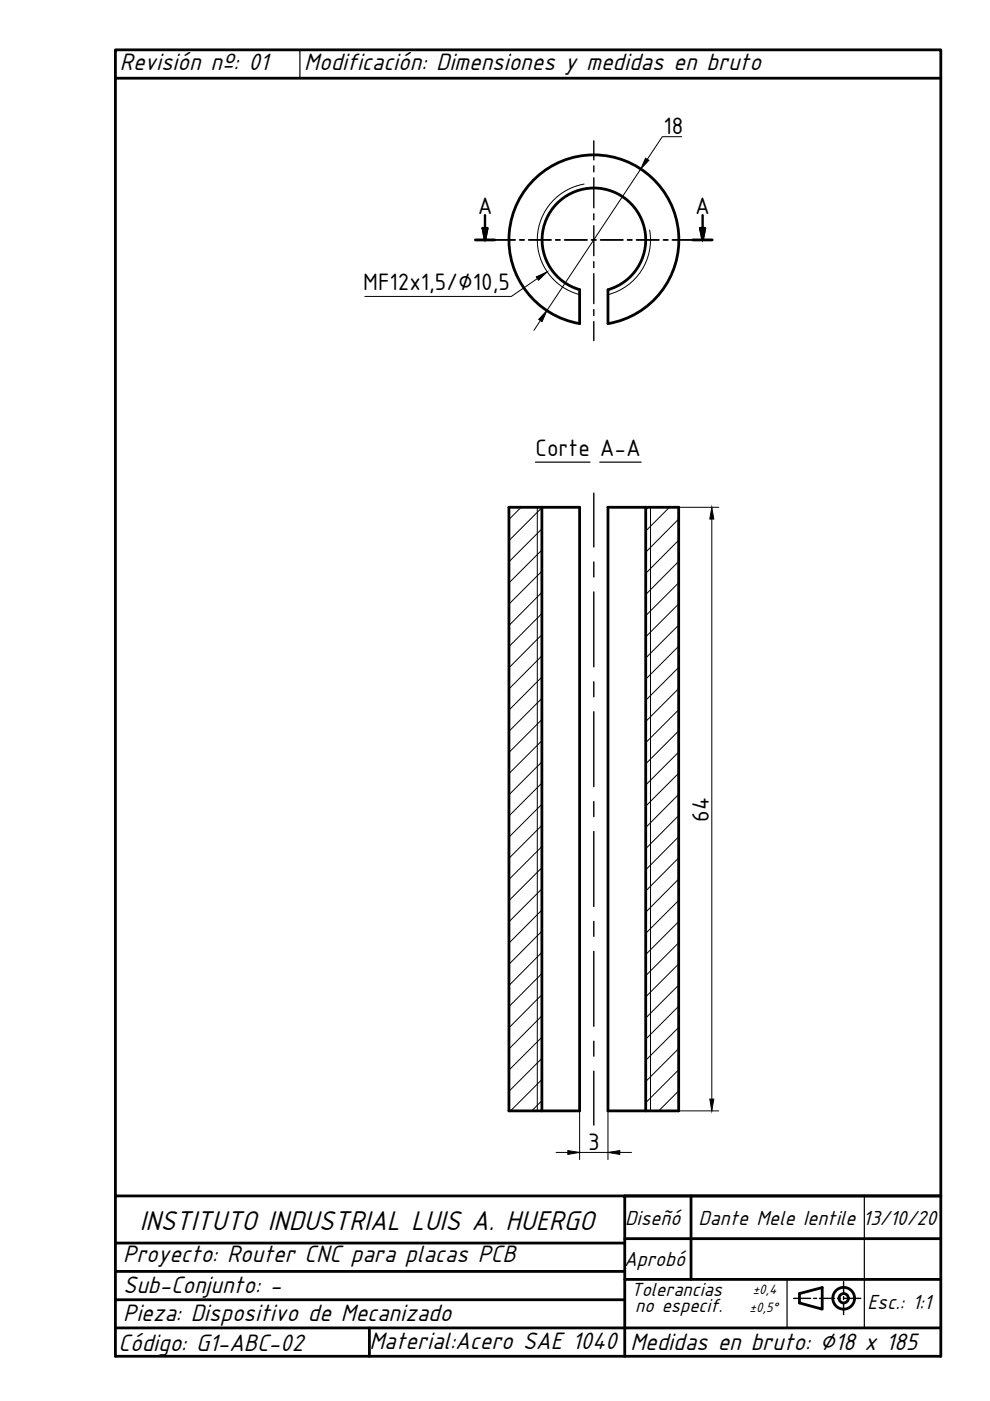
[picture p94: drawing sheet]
<svg xmlns="http://www.w3.org/2000/svg" width="210mm" height="297mm" viewBox="0 0 210 297" stroke-linecap="round" stroke-linejoin="round" font-family="sans-serif">
<defs><g id="words">
<text font-size="6.4" x="29.6" y="260.9">INSTITUTO INDUSTRIAL LUIS A. HUERGO</text>
<g font-size="5.6">
<text x="25.4" y="14.8">Revisión nº: 01</text>
<text x="64.5" y="14.8">Modificación: Dimensiones y medidas en bruto</text>
<text x="26.1" y="267.6">Proyecto: Router CNC para placas PCB</text>
<text x="26.1" y="274.1">Sub-Conjunto: -</text>
<text x="26.1" y="280.1">Pieza: Dispositivo de Mecanizado</text>
<text x="25.1" y="286.4">Código: G1-ABC-02</text>
<text x="78.3" y="286.1">Material:Acero SAE 1040</text>
<text x="133.6" y="286.3">Medidas en bruto: ∅18 x 185</text>
</g>
<g font-size="5.4">
<text x="140.7" y="28.3">18</text>
<text x="101.3" y="45.4">A</text>
<text x="147.4" y="45.4">A</text>
<text x="77" y="61.5">MF12x1,5/∅10,5</text>
<text x="113.5" y="96.6">Corte A-A</text>
<text x="150.3" y="174.2" transform="rotate(-90 150.3 174.2)">64</text>
<text x="124.7" y="243.7">3</text>
</g>
<g font-size="4.8">
<text x="132.5" y="259.8">Diseñó</text>
<text x="148.1" y="259.8">Dante Mele Ientile 13/10/20</text>
<text x="132.3" y="268.5">Aprobó</text>
<text x="183.9" y="277.5">Esc.: 1:1</text>
</g>
<g font-size="4.5">
<text x="133.8" y="274.7">Tolerancias</text>
<text x="134.7" y="278.2">no especif.</text>
</g>
<g font-size="3.2">
<text x="159.6" y="274.3">±0,4</text>
<text x="158.9" y="278.1">±0,5°</text>
</g>
</g></defs>
<!-- layer: 0 -->
<g fill="none" stroke="#000" stroke-width=".59">
<path d="M100.8 50.9h4.1M146.9 50.9h4.1M122.9 68.6a18 18 0 0 1-12.1-27.6 18 18 0 0 1 30.2 0 18 18 0 0 1-12.1 27.6M122.9 61.4a11 11 0 0 1-5.9-16.9 11 11 0 0 1 17.9 0 11 11 0 0 1-6 16.9M107.9 107.6h15v127.9h-15zM114.9 107.6v127.9M128.9 107.6h15v127.9h-15zM136.9 107.6v127.9M24.5 253.6h108v34M132.5 253.6h67M146.5 253.6v17.7M24.5 275.6h108"/>
<path d="M24.5 269.6h108M24.5 263.6h108M132.5 271.3h67M132.5 262.6h67M169.5 274.3l4.8-1.3v4.6l-4.8-1.3zM24.5 287.6v-277h175v277M24.5 281.5h175M78.3 281.5v6.1"/>
<circle cx="178.9" cy="275.3" r="2.31"/>
<circle cx="178.9" cy="275.3" r=".99"/>
</g>
<!-- layer: DIBUJO -->
<path d="M24.5 16.6h175M24.5 287.6h175" fill="none" stroke="#000" stroke-width=".59"/>
<!-- layer: 0 -->
<g fill="none" stroke="#000" stroke-width=".3">
<path d="M125.9 29.9v4M125.9 35.2v1.2M125.9 37.7v6.4M125.9 45.3v1.3M125.9 47.9v6.3M125.9 55.5v1.3M125.9 58v6.4M125.9 65.6v1.3M125.9 68.2v4M125.9 104.5v11.5M125.9 119.2v3.1M125.9 125.5v15.9"/>
<path d="M125.9 144.6v3.1M125.9 150.9v15.9M125.9 170v3.1M125.9 176.3v15.9M125.9 195.4v3.1M125.9 201.7v15.9M125.9 220.8v3.1M125.9 227.1v11.4M168.3 275.3h3.6M172.5 275.3h.6M173.8 275.3h3.2M177.6 275.3h.6"/>
<path d="M178.9 271.7v2.6M178.9 274.9v.6M178.9 276.2v2.5M178.9 275.3h3.6"/>
</g>
<path d="M63.6 10.6v6M113.5 98h11.6M127.2 98h8.7M183.3 253.6v27.9M166.9 271.3v10.2" fill="none" stroke="#000" stroke-width=".25"/>
<!-- layer: Visible (ISO) -->
<path d="M122.9 61.5v7.1M128.9 61.5v7.1" fill="none" stroke="#000" stroke-width=".59"/>
<!-- layer: 0 -->
<g fill="none" stroke="#000" stroke-width=".21">
<path d="M123.8 39a12 12 0 0 0-9.9 11.4 12 12 0 0 0 9 12.1M135.8 35.8l-19.8 30.1M144.5 29h-4.1l-3.2 4.8M114 59l-5.6 3.9h-31.1M137.7 48.8a12 12 0 0 1-8.8 13.7M114.6 67.9l-1.4 2.1M110.5 107.6l-2.6 2.5M113.9 107.6v127.9M114.9 107.6l-7 7M114.9 112.1l-7 7M114.9 116.6l-7 7M137.5 107.6l-.6 .5"/>
<path d="M137.9 107.6v127.9M141.9 107.6l-5 5M143.9 110.1l-7 7M143.9 114.5l-7 7.1M143.9 119l-7 7.1M143.9 107.6h8.5M150.9 110.1v122.9M114.9 121.1l-7 7M114.9 125.6l-7 7M114.9 130.1l-7 7M114.9 134.6l-7 7M114.9 139.1l-7 7"/>
<path d="M143.9 123.6l-7 6.9M143.9 128l-7 7M143.9 132.5l-7 7M143.9 137l-7 7M114.9 152.6l-7 6.9M114.9 157l-7 7M114.9 143.5l-7 7.1M114.9 148.1l-7 7M143.9 141.5l-7 7M143.9 146l-7 7M143.9 150.5l-7 7M143.9 155l-7 7"/>
<path d="M143.9 159.5l-7 6.9M114.9 166l-7 7M114.9 170.5l-7 7M114.9 175l-7 7M114.9 179.5l-7 7M114.9 161.5l-7 7M143.9 163.9l-7 7M143.9 168.4l-7 7.1M143.9 172.9l-7 7M143.9 177.4l-7 7M114.9 184l-7 7M114.9 188.5l-7 6.9"/>
<path d="M114.9 192.9l-7 7.1M114.9 197.4l-7 7.1M143.9 181.9l-7 7M143.9 186.4l-7 7M143.9 190.9l-7 7M143.9 195.4l-7 7M143.9 199.9l-7 7M114.9 219.9l-7 7M114.9 201.9l-7 7M114.9 206.4l-7 7M114.9 210.9l-7 7M114.9 215.4l-7 7"/>
<path d="M143.9 204.4l-7 7M143.9 208.9l-7 6.9M143.9 213.3l-7 7M143.9 217.8l-7 7M114.9 224.4l-7 7M114.9 228.9l-6.7 6.6M114.9 233.4l-2.2 2.1M122.9 235.5v10.4M128.9 235.5v10.4M143.9 222.3l-7 7M143.9 226.8l-7 7M143.9 231.3l-4.2 4.2"/>
<path d="M143.9 235.5h8.5M117.9 244.3h2.5M122.9 244.3h6M131.4 244.3h2.5"/>
</g>
<path d="M136.9 33.6l.7 .4-1.8 1.8zM113.7 58.7l2.3-1.1-1.8 1.8zM116 65.9l-1.1 2.3-.7-.5zM150.9 107.6l.4 2.5h-.8zM150.5 233h.8l-.4 2.5zM120.4 244l2.5 .3-2.5 .5zM128.9 244.3l2.5-.3v.8z" fill="#000" stroke="#000" stroke-width=".21"/>
<!-- layer: Section Line (ISO) -->
<path d="M102.4 48.4h.9l-.5 2.5zM102.8 45.6v5.3M148.5 48.4h1l-.5 2.5zM149 45.6v5.3" fill="none" stroke="#000" stroke-width=".51"/>
<g fill="#000" stroke="#000" stroke-width=".21">
<path d="M102.4 48.4h.9l-.5 2.5zM102.4 48.4h.9l-.5 2.5z"/>
<path d="M148.5 48.4h1l-.5 2.5zM148.5 48.4h1l-.5 2.5z"/>
</g>
<!-- layer: 0 -->
<path d="M104.9 50.9h4.3M110.2 50.9h.9M112.1 50.9h4.7M117.8 50.9h.9M119.7 50.9h4.8M125.4 50.9h1M127.3 50.9h4.8M133.1 50.9h.9M135 50.9h4.7M140.7 50.9h.9M142.6 50.9h4.3" fill="none" stroke="#000" stroke-width=".38"/>
<use href="#words"/>
</svg>
